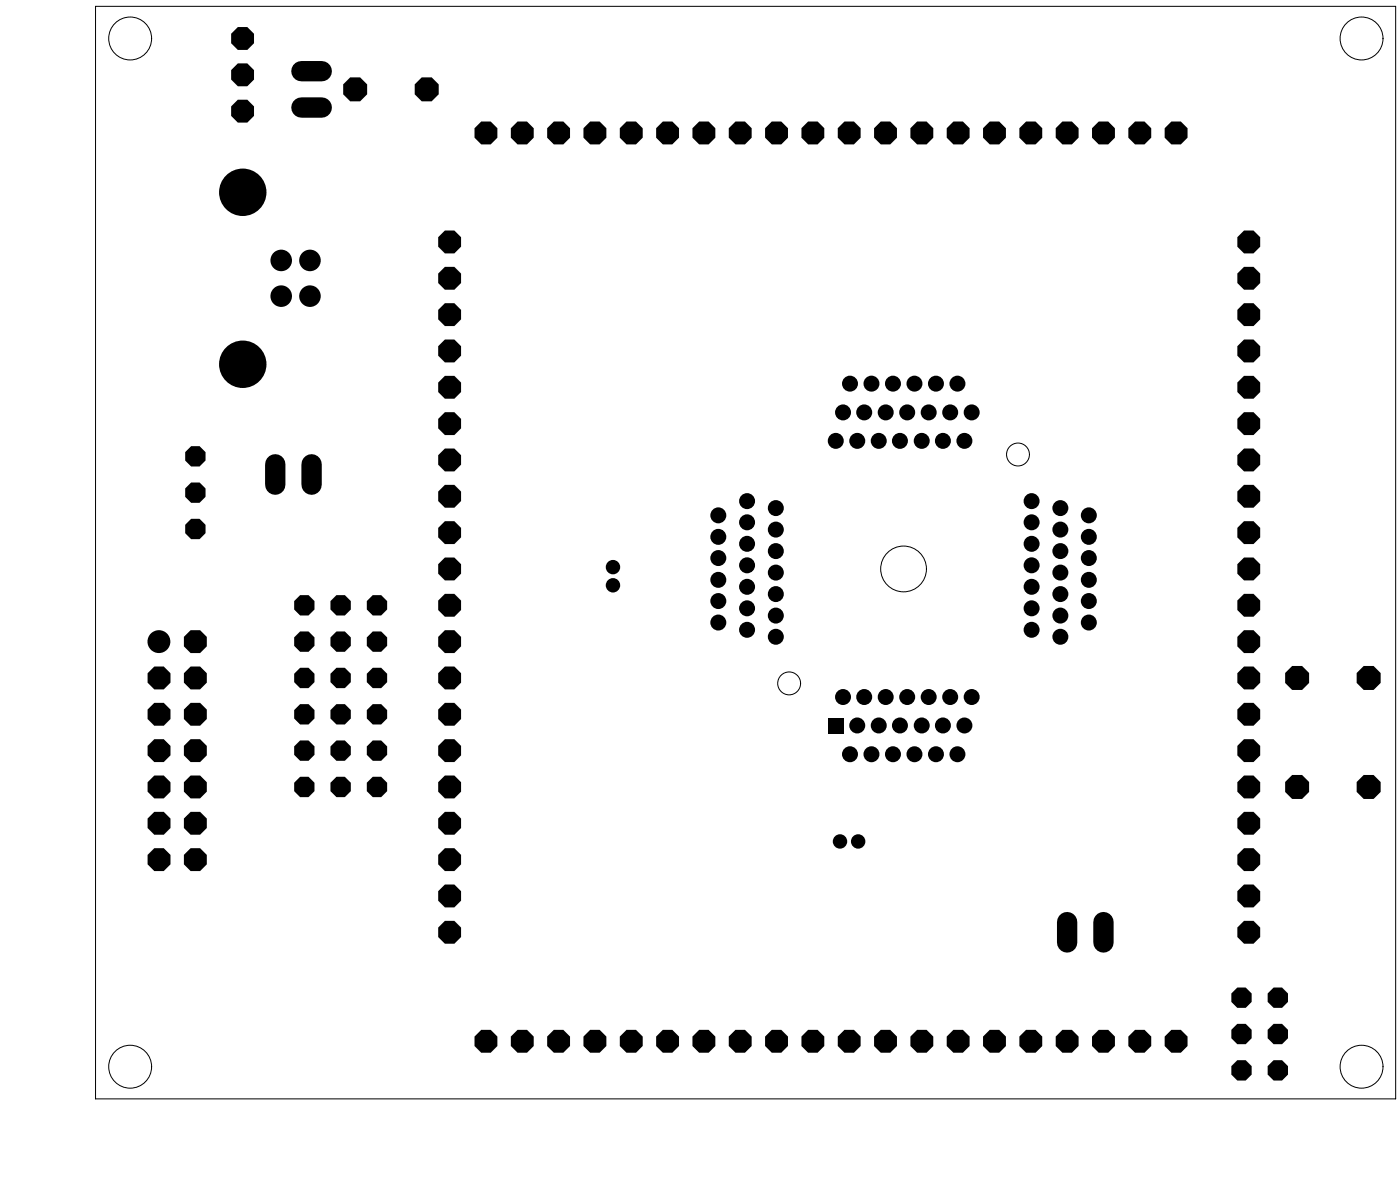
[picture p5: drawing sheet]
<svg xmlns="http://www.w3.org/2000/svg" width="98mm" height="84mm" viewBox="0 0 98 84" stroke-linecap="round" stroke-linejoin="round" font-family="sans-serif">
<g fill="none" stroke="#000" stroke-width=".07">
<path d="M6.7 .4h90.9v76.4h-90.9z"/>
<circle cx="9.1" cy="2.7" r="1.5"/>
<circle cx="95.2" cy="2.7" r="1.5"/>
<circle cx="63.2" cy="39.8" r="1.6"/>
<circle cx="71.2" cy="31.8" r=".8"/>
<circle cx="55.2" cy="47.8" r=".8"/>
<circle cx="9.1" cy="74.6" r="1.5"/>
<circle cx="95.2" cy="74.6" r="1.5"/>
</g>
<g fill="#000">
<path d="M57.9 50.2h1.1v1.1h-1.1z"/>
<circle cx="17" cy="5.2" r=".87"/>
<circle cx="17" cy="2.7" r=".87"/>
<circle cx="17" cy="7.8" r=".87"/>
<circle cx="17" cy="13.4" r="1.66"/>
<circle cx="19.7" cy="18.2" r=".75"/>
<circle cx="21.7" cy="18.2" r=".75"/>
<circle cx="24.8" cy="6.2" r=".91"/>
<circle cx="29.8" cy="6.2" r=".91"/>
<circle cx="31.4" cy="16.9" r=".87"/>
<circle cx="31.4" cy="19.5" r=".87"/>
<circle cx="34" cy="9.3" r=".87"/>
<circle cx="36.5" cy="9.3" r=".87"/>
<circle cx="39.1" cy="9.3" r=".87"/>
<circle cx="41.6" cy="9.3" r=".87"/>
<circle cx="44.1" cy="9.3" r=".87"/>
<circle cx="46.7" cy="9.3" r=".87"/>
<circle cx="49.2" cy="9.3" r=".87"/>
<circle cx="51.8" cy="9.3" r=".87"/>
<circle cx="54.3" cy="9.3" r=".87"/>
<circle cx="56.8" cy="9.3" r=".87"/>
<circle cx="59.4" cy="9.3" r=".87"/>
<circle cx="61.9" cy="9.3" r=".87"/>
<circle cx="64.5" cy="9.3" r=".87"/>
<circle cx="67" cy="9.3" r=".87"/>
<circle cx="69.5" cy="9.3" r=".87"/>
<circle cx="72.1" cy="9.3" r=".87"/>
<circle cx="74.6" cy="9.3" r=".87"/>
<circle cx="77.2" cy="9.3" r=".87"/>
<circle cx="79.7" cy="9.3" r=".87"/>
<circle cx="82.2" cy="9.3" r=".87"/>
<circle cx="87.3" cy="16.9" r=".87"/>
<circle cx="87.3" cy="19.5" r=".87"/>
<circle cx="13.7" cy="31.9" r=".77"/>
<circle cx="13.7" cy="34.4" r=".77"/>
<circle cx="13.7" cy="37" r=".77"/>
<circle cx="17" cy="25.5" r="1.66"/>
<circle cx="19.7" cy="20.7" r=".75"/>
<circle cx="21.7" cy="20.7" r=".75"/>
<circle cx="31.4" cy="34.7" r=".87"/>
<circle cx="31.4" cy="22" r=".87"/>
<circle cx="31.4" cy="24.5" r=".87"/>
<circle cx="31.4" cy="27.1" r=".87"/>
<circle cx="31.4" cy="37.2" r=".87"/>
<circle cx="31.4" cy="39.8" r=".87"/>
<circle cx="31.4" cy="29.6" r=".87"/>
<circle cx="31.4" cy="32.2" r=".87"/>
<circle cx="42.9" cy="39.6" r=".5"/>
<circle cx="50.2" cy="39" r=".56"/>
<circle cx="50.2" cy="36" r=".56"/>
<circle cx="50.2" cy="37.5" r=".56"/>
<circle cx="52.2" cy="38" r=".56"/>
<circle cx="52.2" cy="35" r=".56"/>
<circle cx="52.2" cy="39.5" r=".56"/>
<circle cx="52.2" cy="36.5" r=".56"/>
<circle cx="54.3" cy="35.5" r=".56"/>
<circle cx="54.3" cy="37" r=".56"/>
<circle cx="54.3" cy="38.5" r=".56"/>
<circle cx="58.4" cy="30.8" r=".56"/>
<circle cx="58.9" cy="28.8" r=".56"/>
<circle cx="59.4" cy="26.8" r=".56"/>
<circle cx="59.9" cy="30.8" r=".56"/>
<circle cx="60.4" cy="28.8" r=".56"/>
<circle cx="60.9" cy="26.8" r=".56"/>
<circle cx="61.4" cy="30.8" r=".56"/>
<circle cx="61.9" cy="28.8" r=".56"/>
<circle cx="62.4" cy="26.8" r=".56"/>
<circle cx="62.9" cy="30.8" r=".56"/>
<circle cx="63.4" cy="28.8" r=".56"/>
<circle cx="63.9" cy="26.8" r=".56"/>
<circle cx="64.5" cy="30.8" r=".56"/>
<circle cx="64.9" cy="28.8" r=".56"/>
<circle cx="65.4" cy="26.8" r=".56"/>
<circle cx="65.9" cy="30.8" r=".56"/>
<circle cx="66.4" cy="28.8" r=".56"/>
<circle cx="67" cy="26.8" r=".56"/>
<circle cx="67.4" cy="30.8" r=".56"/>
<circle cx="67.9" cy="28.8" r=".56"/>
<circle cx="72.1" cy="38" r=".56"/>
<circle cx="72.1" cy="35" r=".56"/>
<circle cx="72.1" cy="39.5" r=".56"/>
<circle cx="72.1" cy="36.5" r=".56"/>
<circle cx="74.1" cy="35.5" r=".56"/>
<circle cx="74.1" cy="37" r=".56"/>
<circle cx="74.1" cy="38.5" r=".56"/>
<circle cx="76.1" cy="39" r=".56"/>
<circle cx="76.1" cy="36" r=".56"/>
<circle cx="76.1" cy="37.5" r=".56"/>
<circle cx="87.3" cy="34.7" r=".87"/>
<circle cx="87.3" cy="22" r=".87"/>
<circle cx="87.3" cy="37.2" r=".87"/>
<circle cx="87.3" cy="24.5" r=".87"/>
<circle cx="87.3" cy="27.1" r=".87"/>
<circle cx="87.3" cy="39.8" r=".87"/>
<circle cx="87.3" cy="32.2" r=".87"/>
<circle cx="87.3" cy="29.6" r=".87"/>
<circle cx="11.1" cy="44.9" r=".8"/>
<circle cx="11.1" cy="49.9" r=".87"/>
<circle cx="11.1" cy="55" r=".87"/>
<circle cx="11.1" cy="47.4" r=".87"/>
<circle cx="11.1" cy="52.5" r=".87"/>
<circle cx="11.1" cy="57.6" r=".87"/>
<circle cx="13.7" cy="49.9" r=".87"/>
<circle cx="13.7" cy="55" r=".87"/>
<circle cx="13.7" cy="44.9" r=".87"/>
<circle cx="13.7" cy="47.4" r=".87"/>
<circle cx="13.7" cy="52.5" r=".87"/>
<circle cx="13.7" cy="57.6" r=".87"/>
<circle cx="21.3" cy="49.9" r=".77"/>
<circle cx="21.3" cy="42.3" r=".77"/>
<circle cx="21.3" cy="55" r=".77"/>
<circle cx="21.3" cy="44.9" r=".77"/>
<circle cx="21.3" cy="52.5" r=".77"/>
<circle cx="21.3" cy="47.4" r=".77"/>
<circle cx="23.8" cy="49.9" r=".77"/>
<circle cx="23.8" cy="42.3" r=".77"/>
<circle cx="23.8" cy="55" r=".77"/>
<circle cx="23.8" cy="44.9" r=".77"/>
<circle cx="23.8" cy="52.5" r=".77"/>
<circle cx="23.8" cy="47.4" r=".77"/>
<circle cx="26.4" cy="55" r=".77"/>
<circle cx="26.4" cy="44.9" r=".77"/>
<circle cx="26.4" cy="42.3" r=".77"/>
<circle cx="26.4" cy="49.9" r=".77"/>
<circle cx="26.4" cy="52.5" r=".77"/>
<circle cx="26.4" cy="47.4" r=".77"/>
<circle cx="31.4" cy="49.9" r=".87"/>
<circle cx="31.4" cy="42.3" r=".87"/>
<circle cx="31.4" cy="55" r=".87"/>
<circle cx="31.4" cy="44.9" r=".87"/>
<circle cx="31.4" cy="57.6" r=".87"/>
<circle cx="31.4" cy="47.4" r=".87"/>
<circle cx="31.4" cy="52.5" r=".87"/>
<circle cx="42.9" cy="40.9" r=".5"/>
<circle cx="50.2" cy="40.5" r=".56"/>
<circle cx="50.2" cy="42" r=".56"/>
<circle cx="50.2" cy="43.5" r=".56"/>
<circle cx="52.2" cy="44" r=".56"/>
<circle cx="52.2" cy="42.5" r=".56"/>
<circle cx="52.2" cy="41" r=".56"/>
<circle cx="54.3" cy="41.5" r=".56"/>
<circle cx="54.3" cy="44.5" r=".56"/>
<circle cx="54.3" cy="40" r=".56"/>
<circle cx="54.3" cy="43" r=".56"/>
<circle cx="58.7" cy="58.8" r=".5"/>
<circle cx="58.9" cy="48.7" r=".56"/>
<circle cx="59.4" cy="52.7" r=".56"/>
<circle cx="59.9" cy="50.7" r=".56"/>
<circle cx="60" cy="58.8" r=".5"/>
<circle cx="60.4" cy="48.7" r=".56"/>
<circle cx="60.9" cy="52.7" r=".56"/>
<circle cx="61.4" cy="50.7" r=".56"/>
<circle cx="61.9" cy="48.7" r=".56"/>
<circle cx="62.4" cy="52.7" r=".56"/>
<circle cx="62.9" cy="50.7" r=".56"/>
<circle cx="63.4" cy="48.7" r=".56"/>
<circle cx="63.9" cy="52.7" r=".56"/>
<circle cx="64.5" cy="50.7" r=".56"/>
<circle cx="64.9" cy="48.7" r=".56"/>
<circle cx="65.4" cy="52.7" r=".56"/>
<circle cx="65.9" cy="50.7" r=".56"/>
<circle cx="66.4" cy="48.7" r=".56"/>
<circle cx="67" cy="52.7" r=".56"/>
<circle cx="67.4" cy="50.7" r=".56"/>
<circle cx="67.9" cy="48.7" r=".56"/>
<circle cx="72.1" cy="44" r=".56"/>
<circle cx="72.1" cy="42.5" r=".56"/>
<circle cx="72.1" cy="41" r=".56"/>
<circle cx="74.1" cy="44.5" r=".56"/>
<circle cx="74.1" cy="41.5" r=".56"/>
<circle cx="74.1" cy="40" r=".56"/>
<circle cx="74.1" cy="43" r=".56"/>
<circle cx="76.1" cy="40.5" r=".56"/>
<circle cx="76.1" cy="43.5" r=".56"/>
<circle cx="76.1" cy="42" r=".56"/>
<circle cx="87.3" cy="42.3" r=".87"/>
<circle cx="87.3" cy="55" r=".87"/>
<circle cx="87.3" cy="49.9" r=".87"/>
<circle cx="87.3" cy="52.5" r=".87"/>
<circle cx="87.3" cy="47.4" r=".87"/>
<circle cx="87.3" cy="44.9" r=".87"/>
<circle cx="87.3" cy="57.6" r=".87"/>
<circle cx="90.7" cy="55" r=".91"/>
<circle cx="90.7" cy="47.4" r=".91"/>
<circle cx="95.7" cy="47.4" r=".91"/>
<circle cx="95.7" cy="55" r=".91"/>
<circle cx="11.1" cy="60.1" r=".87"/>
<circle cx="13.7" cy="60.1" r=".87"/>
<circle cx="31.4" cy="65.2" r=".87"/>
<circle cx="31.4" cy="60.1" r=".87"/>
<circle cx="31.4" cy="62.6" r=".87"/>
<circle cx="34" cy="72.8" r=".87"/>
<circle cx="36.5" cy="72.8" r=".87"/>
<circle cx="39.1" cy="72.8" r=".87"/>
<circle cx="41.6" cy="72.8" r=".87"/>
<circle cx="44.1" cy="72.8" r=".87"/>
<circle cx="46.7" cy="72.8" r=".87"/>
<circle cx="49.2" cy="72.8" r=".87"/>
<circle cx="51.8" cy="72.8" r=".87"/>
<circle cx="54.3" cy="72.8" r=".87"/>
<circle cx="56.8" cy="72.8" r=".87"/>
<circle cx="59.4" cy="72.8" r=".87"/>
<circle cx="61.9" cy="72.8" r=".87"/>
<circle cx="64.5" cy="72.8" r=".87"/>
<circle cx="67" cy="72.8" r=".87"/>
<circle cx="69.5" cy="72.8" r=".87"/>
<circle cx="72.1" cy="72.8" r=".87"/>
<circle cx="74.6" cy="72.8" r=".87"/>
<circle cx="77.2" cy="72.8" r=".87"/>
<circle cx="79.7" cy="72.8" r=".87"/>
<circle cx="82.2" cy="72.8" r=".87"/>
<circle cx="86.8" cy="72.3" r=".77"/>
<circle cx="86.8" cy="69.7" r=".77"/>
<circle cx="86.8" cy="74.8" r=".77"/>
<circle cx="87.3" cy="65.2" r=".87"/>
<circle cx="87.3" cy="62.6" r=".87"/>
<circle cx="87.3" cy="60.1" r=".87"/>
<circle cx="89.4" cy="72.3" r=".77"/>
<circle cx="89.4" cy="69.7" r=".77"/>
<circle cx="89.4" cy="74.8" r=".77"/>
</g>
<path d="M21.1 7.5h1.4M21.1 5h1.4M19.2 32.5v1.4M21.8 32.5v1.4M74.6 64.5v1.4M77.2 64.5v1.4" fill="none" stroke="#000" stroke-width="1.4"/>
</svg>
